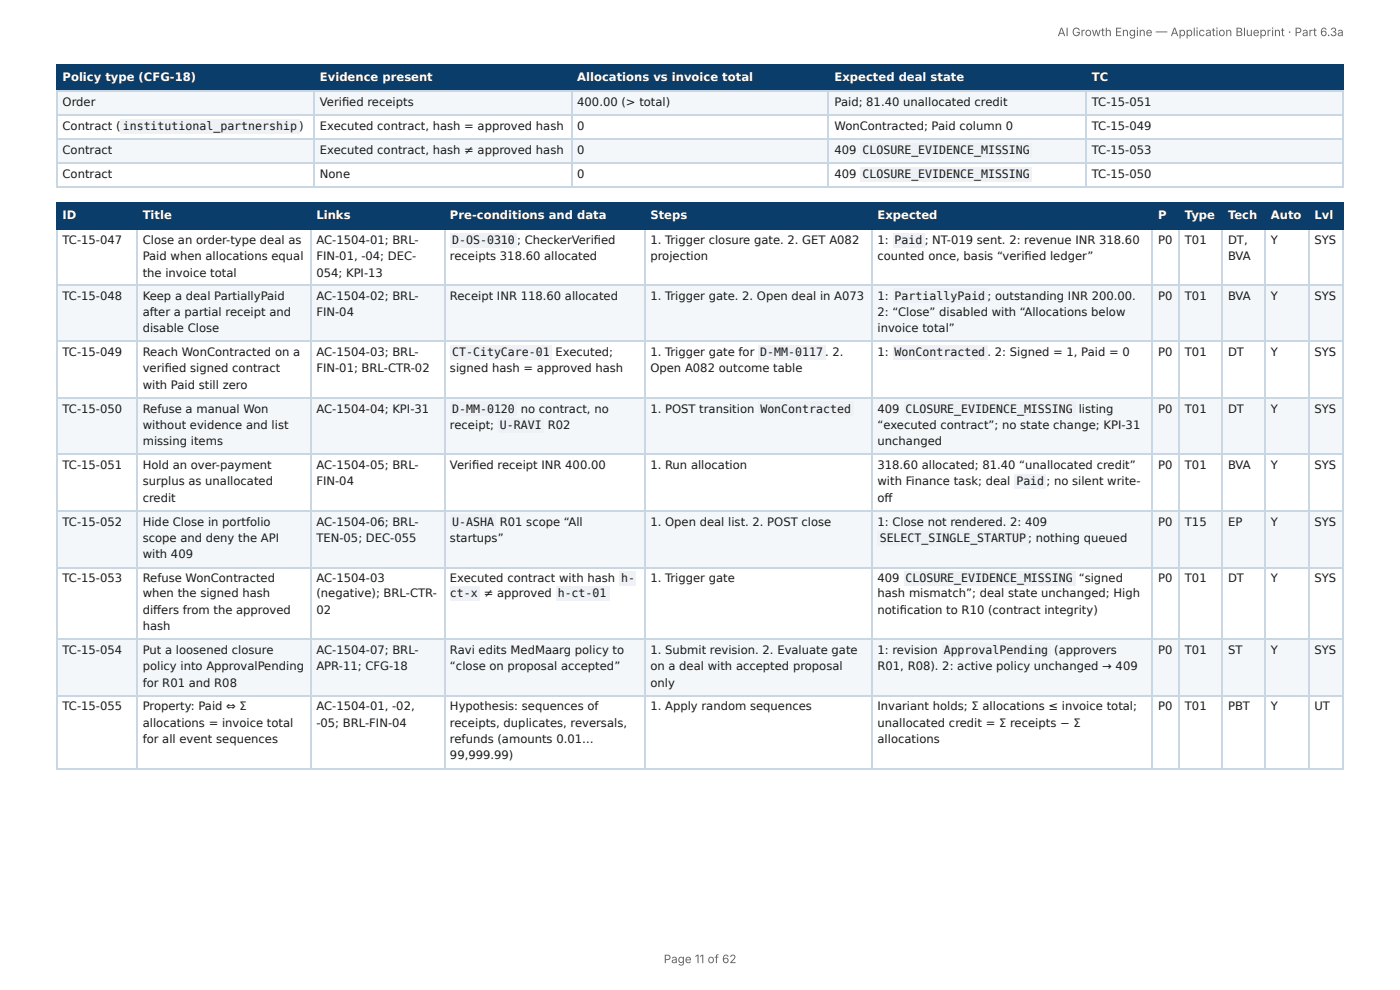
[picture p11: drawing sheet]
<svg xmlns="http://www.w3.org/2000/svg" width="297mm" height="210mm" viewBox="0 0 297 210" stroke-linecap="round" stroke-linejoin="round" font-family="sans-serif">
<defs><g id="words">
<g font-size="2.5" fill="#666">
<text x="224.6" y="7.7">AI Growth Engine — Application Blueprint · Part 6.3a</text>
<text x="141" y="204.5">Page 11 of 62</text>
</g>
<g font-size="2.5" fill="#fff">
<text x="13.3" y="17.2">Policy type (CFG-18)</text>
<text x="67.9" y="17.2">Evidence present</text>
<text x="122.6" y="17.2">Allocations vs invoice total</text>
<text x="177.3" y="17.2">Expected deal state</text>
<text x="231.9" y="17.2">TC</text>
<text x="13.3" y="46.5">ID</text>
<text x="30.3" y="46.5">Title</text>
<text x="67.2" y="46.5">Links</text>
<text x="95.6" y="46.5">Pre-conditions and data</text>
<text x="138.1" y="46.5">Steps</text>
<text x="186.4" y="46.5">Expected</text>
<text x="246" y="46.5">P</text>
<text x="251.7" y="46.5">Type</text>
<text x="260.8" y="46.5">Tech</text>
<text x="269.9" y="46.5">Auto</text>
<text x="279.2" y="46.5">Lvl</text>
</g>
<g font-size="2.5" fill="#1a1a1a">
<text x="13.3" y="22.5">Order</text>
<text x="67.9" y="22.5">Verifi ed receipts</text>
<text x="122.6" y="22.5">400.00 (&gt; total)</text>
<text x="177.3" y="22.5">Paid; 81.40 unallocated credit</text>
<text x="231.9" y="22.5">TC-15-051</text>
<text x="13.3" y="27.6">Contract (</text>
<text x="26.1" y="27.6">institutional_partnership )</text>
<text x="67.9" y="27.6">Executed contract, hash = approved hash</text>
<text x="122.6" y="27.6">0</text>
<text x="177.3" y="27.6">WonContracted; Paid column 0</text>
<text x="231.9" y="27.6">TC-15-049</text>
<text x="13.3" y="32.7">Contract</text>
<text x="67.9" y="32.7">Executed contract, hash ≠ approved hash</text>
<text x="122.6" y="32.7">0</text>
<text x="177.3" y="32.7">409</text>
<text x="183.2" y="32.7">CLOSURE_EVIDENCE_MISSING</text>
<text x="231.9" y="32.7">TC-15-053</text>
<text x="13.3" y="37.8">Contract</text>
<text x="67.9" y="37.8">None</text>
<text x="122.6" y="37.8">0</text>
<text x="177.3" y="37.8">409</text>
<text x="183.2" y="37.8">CLOSURE_EVIDENCE_MISSING</text>
<text x="231.9" y="37.8">TC-15-050</text>
<text x="13.3" y="51.8">TC-15-047</text>
<text x="30.3" y="51.8">Close an order-type deal as</text>
<text x="67.2" y="51.8">AC-1504-01; BRL-</text>
<text x="96" y="51.8">D-OS-0310</text>
<text x="109.8" y="51.8">; CheckerVerifi ed</text>
<text x="138.1" y="51.8">1. Trigger closure gate. 2. GET A082</text>
<text x="186.4" y="51.8">1:</text>
<text x="190" y="51.8">Paid</text>
<text x="196.4" y="51.8">; NT-019 sent. 2: revenue INR 318.60</text>
<text x="246" y="51.8">P0</text>
<text x="251.7" y="51.8">T01</text>
<text x="260.8" y="51.8">DT,</text>
<text x="269.9" y="51.8">Y</text>
<text x="279.2" y="51.8">SYS</text>
<text x="30.3" y="55.3">Paid when allocations equal</text>
<text x="30.3" y="58.8">the invoice total</text>
<text x="67.2" y="55.3">FIN-01, -04; DEC-</text>
<text x="67.2" y="58.8">054; KPI-13</text>
<text x="95.6" y="55.3">receipts 318.60 allocated</text>
<text x="138.1" y="55.3">projection</text>
<text x="186.4" y="55.3">counted once, basis “verifi ed ledger”</text>
<text x="260.8" y="55.3">BVA</text>
<text x="13.3" y="63.6">TC-15-048</text>
<text x="30.3" y="63.6">Keep a deal PartiallyPaid</text>
<text x="67.2" y="63.6">AC-1504-02; BRL-</text>
<text x="95.6" y="63.6">Receipt INR 118.60 allocated</text>
<text x="138.1" y="63.6">1. Trigger gate. 2. Open deal in A073</text>
<text x="186.4" y="63.6">1:</text>
<text x="190" y="63.6">PartiallyPaid</text>
<text x="209.7" y="63.6">; outstanding INR 200.00.</text>
<text x="246" y="63.6">P0</text>
<text x="251.7" y="63.6">T01</text>
<text x="260.8" y="63.6">BVA</text>
<text x="269.9" y="63.6">Y</text>
<text x="279.2" y="63.6">SYS</text>
<text x="30.3" y="67.1">after a partial receipt and</text>
<text x="30.3" y="70.5">disable Close</text>
<text x="67.2" y="67.1">FIN-04</text>
<text x="186.4" y="67.1">2: “Close” disabled with “Allocations below</text>
<text x="186.4" y="70.5">invoice total”</text>
<text x="13.3" y="75.6">TC-15-049</text>
<text x="30.3" y="75.6">Reach WonContracted on a</text>
<text x="67.2" y="75.6">AC-1504-03; BRL-</text>
<text x="96" y="75.6">CT-CityCare-01</text>
<text x="118" y="75.6">Executed;</text>
<text x="138.1" y="75.6">1. Trigger gate for</text>
<text x="161.5" y="75.6">D-MM-0117 .</text>
<text x="176.8" y="75.6">2.</text>
<text x="186.4" y="75.6">1:</text>
<text x="190" y="75.6">WonContracted</text>
<text x="209.7" y="75.6">. 2: Signed = 1, Paid = 0</text>
<text x="246" y="75.6">P0</text>
<text x="251.7" y="75.6">T01</text>
<text x="260.8" y="75.6">DT</text>
<text x="269.9" y="75.6">Y</text>
<text x="279.2" y="75.6">SYS</text>
<text x="30.3" y="79.1">verifi ed signed contract</text>
<text x="30.3" y="82.5">with Paid still zero</text>
<text x="67.2" y="79.1">FIN-01; BRL-CTR-02</text>
<text x="95.6" y="79.1">signed hash = approved hash</text>
<text x="138.1" y="79.1">Open A082 outcome table</text>
<text x="13.3" y="87.6">TC-15-050</text>
<text x="30.3" y="87.6">Refuse a manual Won</text>
<text x="67.2" y="87.6">AC-1504-04; KPI-31</text>
<text x="96" y="87.6">D-MM-0120</text>
<text x="110.6" y="87.6">no contract, no</text>
<text x="138.1" y="87.6">1. POST transition</text>
<text x="161.5" y="87.6">WonContracted</text>
<text x="186.4" y="87.6">409</text>
<text x="192.3" y="87.6">CLOSURE_EVIDENCE_MISSING</text>
<text x="229.1" y="87.6">listing</text>
<text x="246" y="87.6">P0</text>
<text x="251.7" y="87.6">T01</text>
<text x="260.8" y="87.6">DT</text>
<text x="269.9" y="87.6">Y</text>
<text x="279.2" y="87.6">SYS</text>
<text x="30.3" y="91.1">without evidence and list</text>
<text x="30.3" y="94.5">missing items</text>
<text x="95.6" y="91.1">receipt;</text>
<text x="106.2" y="91.1">U-RAVI</text>
<text x="116.3" y="91.1">R02</text>
<text x="186.4" y="91.1">“executed contract”; no state change; KPI-31</text>
<text x="186.4" y="94.5">unchanged</text>
<text x="13.3" y="99.6">TC-15-051</text>
<text x="30.3" y="99.6">Hold an over-payment</text>
<text x="67.2" y="99.6">AC-1504-05; BRL-</text>
<text x="95.6" y="99.6">Verifi ed receipt INR 400.00</text>
<text x="138.1" y="99.6">1. Run allocation</text>
<text x="186.4" y="99.6">318.60 allocated; 81.40 “unallocated credit”</text>
<text x="246" y="99.6">P0</text>
<text x="251.7" y="99.6">T01</text>
<text x="260.8" y="99.6">BVA</text>
<text x="269.9" y="99.6">Y</text>
<text x="279.2" y="99.6">SYS</text>
<text x="30.3" y="103.1">surplus as unallocated</text>
<text x="30.3" y="106.5">credit</text>
<text x="67.2" y="103.1">FIN-04</text>
<text x="186.4" y="103.1">with Finance task; deal</text>
<text x="186.4" y="106.5">off</text>
<text x="215.9" y="103.1">Paid</text>
<text x="222.3" y="103.1">; no silent write-</text>
<text x="13.3" y="111.6">TC-15-052</text>
<text x="30.3" y="111.6">Hide Close in portfolio</text>
<text x="67.2" y="111.6">AC-1504-06; BRL-</text>
<text x="96" y="111.6">U-ASHA</text>
<text x="106.2" y="111.6">R01 scope “All</text>
<text x="138.1" y="111.6">1. Open deal list. 2. POST close</text>
<text x="186.4" y="111.6">1: Close not rendered. 2: 409</text>
<text x="246" y="111.6">P0</text>
<text x="251.7" y="111.6">T15</text>
<text x="260.8" y="111.6">EP</text>
<text x="269.9" y="111.6">Y</text>
<text x="279.2" y="111.6">SYS</text>
<text x="30.3" y="115.1">scope and deny the API</text>
<text x="30.3" y="118.5">with 409</text>
<text x="67.2" y="115.1">TEN-05; DEC-055</text>
<text x="95.6" y="115.1">startups”</text>
<text x="186.8" y="115.1">SELECT_SINGLE_STARTUP ; nothing queued</text>
<text x="13.3" y="123.6">TC-15-053</text>
<text x="30.3" y="123.6">Refuse WonContracted</text>
<text x="67.2" y="123.6">AC-1504-03</text>
<text x="95.6" y="123.6">Executed contract with hash</text>
<text x="131.9" y="123.6">h-</text>
<text x="138.1" y="123.6">1. Trigger gate</text>
<text x="186.4" y="123.6">409</text>
<text x="192.3" y="123.6">CLOSURE_EVIDENCE_MISSING</text>
<text x="229.1" y="123.6">“signed</text>
<text x="246" y="123.6">P0</text>
<text x="251.7" y="123.6">T01</text>
<text x="260.8" y="123.6">DT</text>
<text x="269.9" y="123.6">Y</text>
<text x="279.2" y="123.6">SYS</text>
<text x="30.3" y="126.9">when the signed hash</text>
<text x="30.3" y="130.3">diff ers from the approved</text>
<text x="67.2" y="126.9">(negative); BRL-CTR-</text>
<text x="67.2" y="130.3">02</text>
<text x="95.6" y="126.9">ct-x</text>
<text x="102.7" y="126.9">≠ approved</text>
<text x="118.5" y="126.9">h-ct-01</text>
<text x="186.4" y="126.9">hash mismatch”; deal state unchanged; High</text>
<text x="186.4" y="130.3">notifi cation to R10 (contract integrity)</text>
<text x="30.3" y="133.8">hash</text>
<text x="13.3" y="138.9">TC-15-054</text>
<text x="30.3" y="138.9">Put a loosened closure</text>
<text x="30.3" y="142.3">policy into ApprovalPending</text>
<text x="67.2" y="138.9">AC-1504-07; BRL-</text>
<text x="67.2" y="142.3">APR-11; CFG-18</text>
<text x="95.6" y="138.9">Ravi edits MedMaarg policy to</text>
<text x="95.6" y="142.3">“close on proposal accepted”</text>
<text x="138.1" y="138.9">1. Submit revision. 2. Evaluate gate</text>
<text x="138.1" y="142.3">on a deal with accepted proposal</text>
<text x="186.4" y="138.9">1: revision</text>
<text x="186.4" y="142.3">R01, R08). 2: active policy unchanged → 409</text>
<text x="200.4" y="138.9">ApprovalPending</text>
<text x="223.9" y="138.9">(approvers</text>
<text x="246" y="138.9">P0</text>
<text x="251.7" y="138.9">T01</text>
<text x="260.8" y="138.9">ST</text>
<text x="269.9" y="138.9">Y</text>
<text x="279.2" y="138.9">SYS</text>
<text x="30.3" y="145.8">for R01 and R08</text>
<text x="138.1" y="145.8">only</text>
<text x="13.3" y="150.9">TC-15-055</text>
<text x="30.3" y="150.9">Property: Paid ⇔ Σ</text>
<text x="30.3" y="154.3">allocations = invoice total</text>
<text x="67.2" y="150.9">AC-1504-01, -02,</text>
<text x="67.2" y="154.3">-05; BRL-FIN-04</text>
<text x="95.6" y="150.9">Hypothesis: sequences of</text>
<text x="95.6" y="154.3">receipts, duplicates, reversals,</text>
<text x="138.1" y="150.9">1. Apply random sequences</text>
<text x="186.4" y="150.9">Invariant holds; Σ allocations ≤ invoice total;</text>
<text x="186.4" y="154.3">unallocated credit = Σ receipts − Σ</text>
<text x="246" y="150.9">P0</text>
<text x="251.7" y="150.9">T01</text>
<text x="260.8" y="150.9">PBT</text>
<text x="269.9" y="150.9">Y</text>
<text x="279.2" y="150.9">UT</text>
<text x="30.3" y="157.8">for all event sequences</text>
<text x="95.6" y="157.8">refunds (amounts 0.01…</text>
<text x="95.6" y="161.2">99,999.99)</text>
<text x="186.4" y="157.8">allocations</text>
</g>
</g></defs>
<g fill="#0b3d6b">
<path d="M12.1 14h54.5v5.3h-54.5z"/>
<path d="M66.6 14h54.7v5.3h-54.7z"/>
<path d="M121.3 14h54.7v5.3h-54.7z"/>
<path d="M176 14h54.7v5.3h-54.7z"/>
<path d="M230.7 14h54.7v5.3h-54.7z"/>
</g>
<g fill="#f4f7fa">
<path d="M12.1 19.3h54.5v5.1h-54.5z"/>
<path d="M66.6 19.3h54.7v5.1h-54.7z"/>
<path d="M121.3 19.3h54.7v5.1h-54.7z"/>
<path d="M176 19.3h54.7v5.1h-54.7z"/>
<path d="M230.7 19.3h54.7v5.1h-54.7z"/>
<path d="M12.1 29.5h54.5v5h-54.5z"/>
<path d="M66.6 29.5h54.7v5h-54.7z"/>
<path d="M121.3 29.5h54.7v5h-54.7z"/>
<path d="M176 29.5h54.7v5h-54.7z"/>
<path d="M230.7 29.5h54.7v5h-54.7z"/>
</g>
<path d="M11.9 13.9h273.5M11.9 19.4h273.5M12 13.8v5.7M66.7 13.8v5.7M121.4 13.8v5.7M175.9 13.8v5.7M230.6 13.8v5.7" fill="none" stroke="#0b3d6b" stroke-width=".23"/>
<path d="M285.3 13.8v5.7" fill="none" stroke="#0b3d6b" stroke-width=".21"/>
<path d="M11.9 19.4h273.5M12 19.5v20.3M66.7 19.5v20.3M121.4 19.5v20.3M175.9 19.5v20.3M230.6 19.5v20.3M11.9 24.5h273.5M11.9 29.6h273.5M11.9 34.6h273.5M11.9 39.7h273.5" fill="none" stroke="#c9d6e3" stroke-width=".23"/>
<path d="M285.3 19.5v20.3" fill="none" stroke="#c9d6e3" stroke-width=".21"/>
<g fill="#0b3d6b">
<path d="M12.1 43.1h16.9v5.5h-16.9z"/>
<path d="M29 43.1h36.9v5.5h-36.9z"/>
<path d="M65.9 43.1h28.4v5.5h-28.4z"/>
<path d="M94.3 43.1h42.5v5.5h-42.5z"/>
<path d="M136.8 43.1h48.2v5.5h-48.2z"/>
<path d="M185 43.1h59.8v5.5h-59.8z"/>
<path d="M244.8 43.1h5.5v5.5h-5.5z"/>
<path d="M250.3 43.1h9.3v5.5h-9.3z"/>
<path d="M259.6 43.1h9v5.5h-9z"/>
<path d="M268.6 43.1h9.2v5.5h-9.2z"/>
<path d="M277.8 43.1h7.6v5.5h-7.6z"/>
</g>
<g fill="#f4f7fa">
<path d="M12.1 60.6h16.9v12h-16.9z"/>
<path d="M29 60.6h36.9v12h-36.9z"/>
<path d="M65.9 60.6h28.4v12h-28.4z"/>
<path d="M94.3 60.6h42.5v12h-42.5z"/>
<path d="M136.8 60.6h48.2v12h-48.2z"/>
<path d="M185 60.6h59.8v12h-59.8z"/>
<path d="M244.8 60.6h5.5v12h-5.5z"/>
<path d="M250.3 60.6h9.3v12h-9.3z"/>
<path d="M259.6 60.6h9v12h-9z"/>
<path d="M268.6 60.6h9.2v12h-9.2z"/>
<path d="M277.8 60.6h7.6v12h-7.6z"/>
<path d="M12.1 84.6h16.9v11.8h-16.9z"/>
<path d="M29 84.6h36.9v11.8h-36.9z"/>
<path d="M65.9 84.6h28.4v11.8h-28.4z"/>
<path d="M94.3 84.6h42.5v11.8h-42.5z"/>
<path d="M136.8 84.6h48.2v11.8h-48.2z"/>
<path d="M185 84.6h59.8v11.8h-59.8z"/>
<path d="M244.8 84.6h5.5v11.8h-5.5z"/>
<path d="M250.3 84.6h9.3v11.8h-9.3z"/>
<path d="M259.6 84.6h9v11.8h-9z"/>
<path d="M268.6 84.6h9.2v11.8h-9.2z"/>
<path d="M277.8 84.6h7.6v11.8h-7.6z"/>
<path d="M12.1 108.4h16.9v12h-16.9z"/>
<path d="M29 108.4h36.9v12h-36.9z"/>
<path d="M65.9 108.4h28.4v12h-28.4z"/>
<path d="M94.3 108.4h42.5v12h-42.5z"/>
<path d="M136.8 108.4h48.2v12h-48.2z"/>
<path d="M185 108.4h59.8v12h-59.8z"/>
<path d="M244.8 108.4h5.5v12h-5.5z"/>
<path d="M250.3 108.4h9.3v12h-9.3z"/>
<path d="M259.6 108.4h9v12h-9z"/>
<path d="M268.6 108.4h9.2v12h-9.2z"/>
<path d="M277.8 108.4h7.6v12h-7.6z"/>
<path d="M12.1 135.9h16.9v12h-16.9z"/>
<path d="M29 135.9h36.9v12h-36.9z"/>
<path d="M65.9 135.9h28.4v12h-28.4z"/>
<path d="M94.3 135.9h42.5v12h-42.5z"/>
<path d="M136.8 135.9h48.2v12h-48.2z"/>
<path d="M185 135.9h59.8v12h-59.8z"/>
<path d="M244.8 135.9h5.5v12h-5.5z"/>
<path d="M250.3 135.9h9.3v12h-9.3z"/>
<path d="M259.6 135.9h9v12h-9z"/>
<path d="M268.6 135.9h9.2v12h-9.2z"/>
<path d="M277.8 135.9h7.6v12h-7.6z"/>
</g>
<g fill="none" stroke="#0b3d6b" stroke-width=".23">
<path d="M11.9 43.2h273.5M11.9 48.7h273.5M12 43.1v5.7M29.1 43.1v5.7M66 43.1v5.7M94.4 43.1v5.7M136.9 43.1v5.7M185.1 43.1v5.7M244.7 43.1v5.7M250.5 43.1v5.7M259.5 43.1v5.7M268.7 43.1v5.7"/>
<path d="M277.9 43.1v5.7"/>
</g>
<path d="M285.3 43.1v5.7" fill="none" stroke="#0b3d6b" stroke-width=".21"/>
<g fill="none" stroke="#c9d6e3" stroke-width=".23">
<path d="M12 48.8v114.5M29.1 48.8v114.5M66 48.8v114.5M94.4 48.8v114.5M136.9 48.8v114.5M185.1 48.8v114.5M244.7 48.8v114.5M250.5 48.8v114.5M259.5 48.8v114.5M268.7 48.8v114.5M277.9 48.8v114.5M11.9 60.5h273.5"/>
<path d="M11.9 72.5h273.5M11.9 84.5h273.5M11.9 96.5h273.5M11.9 108.5h273.5M11.9 120.5h273.5M11.9 135.7h273.5M11.9 147.7h273.5M11.9 163.2h273.5"/>
</g>
<path d="M285.3 48.8v114.5" fill="none" stroke="#c9d6e3" stroke-width=".21"/>
<g fill="#eef2f6">
<path d="M25.5 25.3h38.1v3h-38.1z"/>
<path d="M182.7 30.4h36.5v3h-36.5z"/>
<path d="M182.7 35.5h36.5v3h-36.5z"/>
<path d="M95.7 49.5h14.1v3h-14.1z"/>
<path d="M189.6 49.5h6.7v3h-6.7z"/>
<path d="M189.6 61.3h20.1v3h-20.1z"/>
<path d="M95.7 73.3h21.5v3h-21.5z"/>
<path d="M161 73.3h14.3v3h-14.3z"/>
<path d="M189.6 73.3h20.1v3h-20.1z"/>
<path d="M95.7 85.3h14.1v3h-14.1z"/>
<path d="M105.8 88.8h9.7v3h-9.7z"/>
<path d="M161 85.3h20.3v3h-20.3z"/>
<path d="M191.9 85.3h36.5v3h-36.5z"/>
<path d="M215.5 100.8h6.7v3h-6.7z"/>
<path d="M95.7 109.3h9.7v3h-9.7z"/>
<path d="M186.4 112.8h32.1v3h-32.1z"/>
<path d="M131.5 121.3h3.4v3h-3.4z"/>
<path d="M95.7 124.5h6.2v3h-6.2z"/>
<path d="M118.1 124.5h11.3v3h-11.3z"/>
<path d="M191.9 121.3h36.5v3h-36.5z"/>
<path d="M200 136.6h23.1v3h-23.1z"/>
</g>
<use href="#words"/>
</svg>
